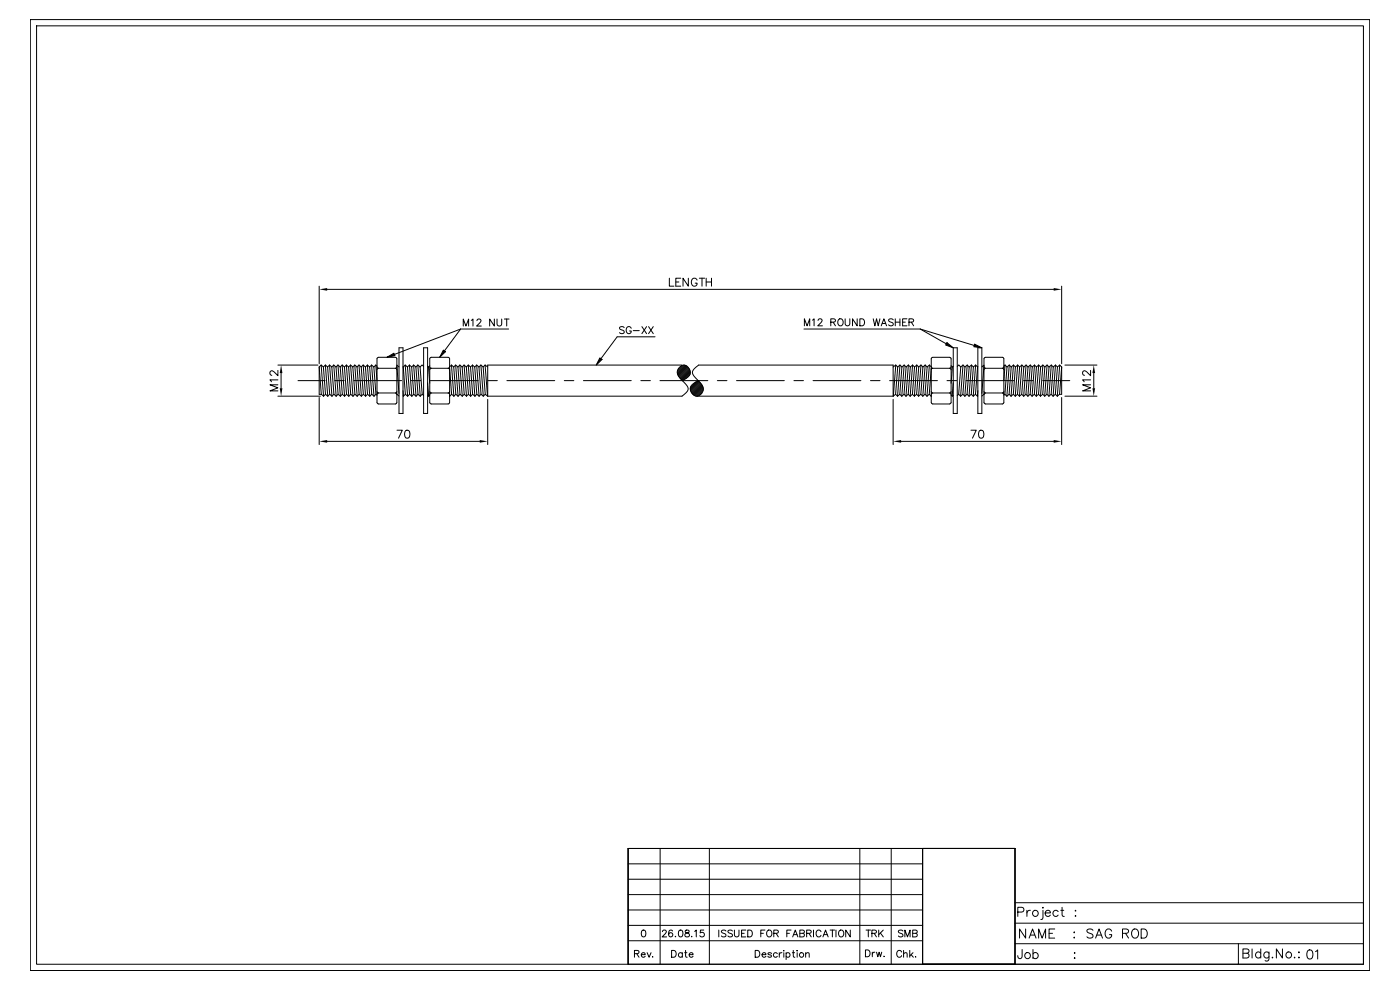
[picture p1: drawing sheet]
<svg xmlns="http://www.w3.org/2000/svg" width="420mm" height="297mm" viewBox="0 0 420 297" stroke-linecap="round" stroke-linejoin="round" font-family="sans-serif">
<g fill="none" stroke="#000" stroke-width=".3">
<path d="M9.1 5.9h401.7v285.1h-401.7zM11 7.8h397.9v281.3h-397.9zM95.7 85.8v23.3M98.1 86.8h217.9M138.1 98.7l-4.8 6.5M138.1 98.7h14.4M138.1 98.7l-19.8 7.6M138.9 97.8v-2.1l.8 2.1 .8-2.1v2.1M141.3 96.1l.5-.4v2.1M143 96.2l.4-.5 .6 .1 .2 .3-.3 .7-1 1h1.4M148.2 95.7v2.1l-1.4-2.1v2.1M149.1 95.7v1.5l.6 .6 .7-.3 .1-1.8"/>
<path d="M151.3 95.7h1.4M152 95.7v2.1M187.2 98.2l-.5-.3-.9 .3 .2 .5 1 .4 .2 .3v.3l-.5 .3-.9-.3M189.3 98.4a.77 .77 0 0 0-.9-.5 .77 .77 0 0 0-.6 .8v.5a.75 .75 0 0 0 .7 .9 .75 .75 0 0 0 .8-.9h-.5M189.9 99.1h1.8M192.5 97.9l1.4 2.1M193.9 97.9l-1.4 2.1M194.5 97.9l1.4 2.1M195.9 97.9l-1.4 2.1M200.7 83.4v2.4h1.4M202.7 84.6h.9M204.2 83.4h-1.5v2.4h1.5"/>
<path d="M206.4 83.4v2.4l-1.6-2.4v2.4M209 84a.88 .88 0 0 0-1-.6 .88 .88 0 0 0-.7 .9v.6a.86 .86 0 0 0 .9 .9 .86 .86 0 0 0 .8-.9h-.5M209.7 83.4h1.6M210.5 83.4v2.4M211.8 84.6h1.6M211.8 83.4v2.4M213.4 83.4v2.4M241.1 98.7h34.9M241.2 97.7v-2.1l.8 2.1 .8-2.1v2.1M243.6 96l.5-.4v2.1M245.3 96.1l.4-.5h.4l.4 .4-.3 .7-1 1h1.4M249.1 96.6l1.2-.1 .2-.3-.1-.4-1.3-.2v2.1"/>
<path d="M249.8 96.6l.7 1.1M251.5 95.9l.2-.2a.98 .98 0 0 1 1.2 1 .98 .98 0 0 1-1.2 .9l-.5-.7zM253.5 95.6v1.5l.6 .6 .7-.3 .1-1.8M257.1 95.6v2.1l-1.4-2.1v2.1M257.9 95.6h.7a1.12 1.12 0 0 1 .7 1.1 1.12 1.12 0 0 1-.7 1h-.7zM261.9 95.6l.5 2.1 .5-2.1 .5 2.1 .5-2.1M264.3 97.7l.8-2.1 .8 2.1M264.6 97h1M267.9 95.9l-.5-.3-.9 .3 .2 .5 1 .4 .2 .3v.3l-.5 .3-.9-.3M268.5 95.6v2.1M268.5 96.6h1.4M269.9 95.6v2.1"/>
<path d="M270.7 96.6h.8M272 95.6h-1.3v2.1h1.3M272.6 96.6l1.2-.1 .2-.3-.1-.4-1.3-.2v2.1M273.3 96.6l.7 1.1M276 98.7l7.8 4.4M276 98.7l16.2 4.9M318.4 85.8v23.3M83.3 115.4h-2.3l2.3 .9-2.3 .9h2.3M83.3 113.9h-2.3l.4 .6M83.3 111.1v1.6l-1.1-1.2-.8-.3-.4 .4v.5l.5 .4M83.3 109.5h12.1M83.3 118.8h12.8"/>
<path d="M84.3 111.9v4.5M89.4 114.1h8.1M95.7 110v8.2h.7M95.7 119.2v14.1M95.7 110l.7 8.2M96.3 109.5l.7 9.3M96.3 109.5l-.6 .5M96.3 109.5l.7 .5M96.4 118.2l.6 .6M97 110l.6 8.2M97.6 109.5l.7 9.3M97.6 109.5l.6 .5"/>
<path d="M97.6 109.5l-.6 .5M97.6 118.2l-.6 .6M97.6 118.2l.7 .6M98.2 110l.7 8.2M98.8 109.5l.8 9.3M98.8 109.5l.7 .5M98.8 109.5l-.6 .5M98.9 118.2l-.6 .6M98.9 118.2l.7 .6M99.5 110l.6 8.2M100.1 109.5l.7 9.3M100.1 109.5l.7 .5"/>
<path d="M100.1 109.5l-.6 .5M100.1 118.2l-.5 .6M100.1 118.2l.7 .6M100.4 114.1h2.8M100.8 110l.6 8.2M101.4 109.5l-.6 .5M101.4 109.5l.7 9.3M101.4 109.5l.6 .5M101.4 118.2l-.6 .6M101.4 118.2l.7 .6M102 110l.7 8.2M102.6 109.5l.7 9.3"/>
<path d="M102.6 109.5l.7 .5M102.6 109.5l-.6 .5M102.7 118.2l.6 .6M102.7 118.2l-.6 .6M103.3 110l.6 8.2M103.9 109.5l.7 9.3M103.9 109.5l.6 .5M103.9 109.5l-.6 .5M103.9 118.2l.7 .6M103.9 118.2l-.6 .6M104.5 110l.7 8.2M105.1 109.5l.8 9.3"/>
<path d="M105.1 109.5l.7 .5M105.1 109.5l-.6 .5M105.2 118.2l-.6 .6M105.2 118.2l.7 .6M105.8 110l.6 8.2M106.1 114.1h14.3M106.4 109.5l.7 9.3M106.4 109.5l-.6 .5M106.4 109.5l.7 .5M106.4 118.2l-.5 .6M106.4 118.2l.7 .6M107.1 110l.6 8.2"/>
<path d="M107.7 109.5l.7 9.3M107.7 109.5l.6 .5M107.7 109.5l-.6 .5M107.7 118.2l-.6 .6M107.7 118.2l.7 .6M108.3 110l.7 8.2M108.9 109.5l.7 9.3M108.9 109.5l.7 .5M108.9 109.5l-.6 .5M109 118.2l-.6 .6M109 118.2l.6 .6M109.6 110l.6 8.2"/>
<path d="M110.2 109.5l.7 9.3M110.2 109.5l.7 .5M110.2 109.5l-.6 .5M110.2 118.2l-.6 .6M110.2 118.2l.7 .6M110.9 110l.6 8.2M111.4 109.5l.7 .5M111.4 109.5l.8 9.3M111.4 109.5l-.5 .5M111.5 118.2l.7 .6M111.5 118.2l-.6 .6M112.1 110l.6 8.2"/>
<path d="M112.7 109.5l.4 4.6M112.7 109.5l.4 .3M112.7 109.5l-.6 .5M112.7 118.2l-.5 .6M112.7 118.2l.4 .3M113.1 117.4l.4 .4M113.1 110l.4 .4M113.2 107.3l5.4-.2 .4 .5v13.1l-.4 .4h-5.1l-.4-.4zM113.5 117.8l-.4 .5M113.5 110.4l-.4 .5M113.5 117.8h5.1M113.5 110.4h5.1"/>
<path d="M116 107.1l2.1-1.2 .3 .8zM118.6 117.8l.4 .5M118.6 110.4l.4 .5M119 117.4l-.4 .4M119 110l-.4 .4M119 109.6l.7 8.4M119 118.3l.7 .4M119 109.5l.7 .5M119.7 104.3h1.2v19.7h-1.2zM120.9 117.2l.1 1.6M120.9 118.7l.1 .1M120.9 110h.1"/>
<path d="M120.9 110l.7 8.2M121.5 109.5l.7 9.3M121.5 109.5l.7 .5M121.5 109.5l-.6 .5M121.6 118.2l-.6 .6M121.6 118.2l.6 .6M122.2 110l.6 8.2M122.8 109.5l.7 9.3M122.8 109.5l.7 .5M122.8 109.5l-.6 .5M122.8 118.2l-.6 .6M122.8 118.2l.7 .6"/>
<path d="M123.3 114.1h2.9M123.5 110l.6 8.2M124 109.5l.7 .5M124 109.5l.8 9.3M124 109.5l-.5 .5M124.1 118.2l-.6 .6M124.1 118.2l.7 .6M124.7 110l.7 8.2M125.3 109.5l.7 9.3M125.3 109.5l.7 .5M125.3 109.5l-.6 .5M125.4 118.2l-.6 .6"/>
<path d="M125.4 118.2l.6 .6M126 110l.6 8.2M126.6 118.2l.4 .4M126.6 118.2l-.6 .6M127 104.3h1.2v19.7h-1.2zM127 109.9l-.4-.4-.6 .5M128.2 114.8l.3 4M128.2 118.5l.3 .3M128.2 109.8l.3 .2M128.5 110l.4 4.9M128.9 117.4l.4 .4M128.9 110l.4 .4"/>
<path d="M128.9 118.5l-.4 .3M128.9 109.7l-.4 .3M129 107.3l5.4-.2 .4 .5v13.1l-.4 .4h-5.1l-.4-.4zM129.1 114.1h14.3M129.3 117.8l-.4 .5M129.3 110.4l-.4 .5M129.3 117.8h5.1M129.3 110.4h5.1M133 105l.6 .5-1.7 1.6zM134.4 110.4l.4 .5M134.4 117.8l.4 .5M134.8 117.4l-.4 .4"/>
<path d="M134.8 110.4l.6 7.8M134.9 118.8h-.1M135.4 109.5l-1 .9M135.4 109.5l.7 .5M135.4 109.5l.7 9.3M135.4 118.2l-.5 .6-.1-.2M135.4 118.2l.7 .6M136.1 110l.6 8.2M136.7 109.5l.7 9.3M136.7 109.5l.6 .5M136.7 109.5l-.6 .5M136.7 118.2l.7 .6"/>
<path d="M136.7 118.2l-.6 .6M137.3 110l.7 8.2M137.9 109.5l.7 9.3M137.9 109.5l.7 .5M137.9 109.5l-.6 .5M138 118.2l.6 .6M138 118.2l-.6 .6M138.6 110l.6 8.2M139.2 109.5l.7 9.3M139.2 109.5l.6 .5M139.2 109.5l-.6 .5M139.2 118.2l-.6 .6"/>
<path d="M139.2 118.2l.7 .6M139.8 110l.7 8.2M140.4 109.5l.8 9.3M140.4 109.5l.7 .5M140.4 109.5l-.6 .5M140.5 118.2l-.6 .6M140.5 118.2l.7 .6M141.1 110l.6 8.2M141.7 109.5l.7 9.3M141.7 109.5l-.6 .5M141.7 109.5l.7 .5M141.7 118.2l-.5 .6"/>
<path d="M141.7 118.2l.7 .6M142.4 110l.6 8.2M143 109.5l-.6 .5M143 109.5l.7 9.3M143 109.5l.6 .5M143 118.2l-.6 .6M143 118.2l.7 .6M143.6 110l.7 8.2M144.2 109.5l.7 9.3M144.2 109.5l.7 .5M144.2 109.5l-.6 .5M144.3 118.2l-.6 .6"/>
<path d="M144.3 118.2l.6 .6M144.9 110l.6 8.2M145.5 109.5l.8 .5M145.5 109.5l-.6 .5M145.5 109.5l.7 9.2M145.5 118.2l-.6 .6M145.5 118.2l.8 .6M146.3 119.8v13.5M146.3 114.1h2.8M152 114.1h14.4M169.2 114.1h2.9M175 114.1h14.3"/>
<path d="M179.9 107.3l.6 .5-1.7 1.7zM192.2 114.1h2.9M196.4 101h-11.3l-4.9 6.6M197.9 114.1h14.4M204.5 109.6l-1.2 1.2M204.5 109.5h-58.2v9.3M204.6 114.1l.6-.3a2.19 2.19 0 0 0 1.6-2.9 1.94 1.94 0 0 0-2.6-1.1 1.94 1.94 0 0 0-.9 2.7l2 2.3a1.84 1.84 0 0 1 .7 2.6l-1.5 1.4h-58.2M205 109.5l-1.9 1.8M205.3 109.5l-2.2 2.2M205.6 109.6l-2.5 2.4M205.8 109.7l-2.6 2.5M206 109.8l-2.7 2.7"/>
<path d="M206.2 110l-2.8 2.7M206.3 110.1l-2.7 2.8M206.5 110.3l-2.8 2.8M206.6 110.5l-2.7 2.8M206.8 110.7l-2.8 2.8M206.9 111l-2.7 2.7M206.9 112.3l-1.3 1.3M206.9 111.2l-2.6 2.6M207 111.5l-2.5 2.5M207 111.8l-2.2 2.2M208.7 114.5l-1.7 1.7M209 118.8h58.8"/>
<path d="M209.4 114.1l-.6 .4a2.17 2.17 0 0 0-1.6 2.9 1.94 1.94 0 0 0 2.8 1 1.94 1.94 0 0 0 .6-2.9l-1.9-2a1.84 1.84 0 0 1-.7-2.7l1.5-1.3h58.3v9.3M209.4 114.2l-2.4 2.4M209.6 114.3l-2.6 2.6M209.8 114.5l-2.7 2.6M209.9 114.7l-2.7 2.7M210.1 114.9l-2.8 2.7M210.2 115l-2.8 2.8M210.4 115.2l-2.8 2.8M210.5 115.4l-2.8 2.8M210.5 117.8l-.7 .7M210.6 115.6l-2.7 2.8M210.7 115.9l-2.6 2.6"/>
<path d="M210.8 116.1l-2.5 2.5M210.8 117.1l-1.6 1.7M210.9 116.4l-2.3 2.3M210.9 116.7l-2.1 2.1M215.1 114.1h2.9M220.9 114.1h14.3M238.1 114.1h2.9M243.8 114.1h14.4M261 114.1h2.9M266.8 114.1h14.3M267.8 119.8v13.5M268.6 118.2l.6 .6"/>
<path d="M268.6 118.2l-.8 .6M268.6 109.5l-.7 9.2M268.6 109.5l.6 .5M268.6 109.5l-.8 .5M269.2 110l-.6 8.2M269.8 118.2l.6 .6M269.8 118.2l-.6 .6M269.9 109.5l-.7 9.3M269.9 109.5l-.7 .5M269.9 109.5l.6 .5M270.5 110l-.7 8.2M271.1 118.2l.6 .6"/>
<path d="M271.1 118.2l-.7 .6M271.2 109.5l-.8 9.3M271.2 109.5l.5 .5M271.2 109.5l-.7 .5M271.7 110l-.6 8.2M272.4 118.2l-.7 .6M272.4 118.2l.6 .6M272.4 109.5l-.7 9.3M272.4 109.5l.6 .5M272.4 109.5l-.7 .5M273 110l-.6 8.2M273.6 118.2l.6 .6"/>
<path d="M273.6 118.2l-.6 .6M273.7 109.5l-.7 9.3M273.7 109.5l-.7 .5M273.7 109.5l.6 .5M274.3 110l-.7 8.2M274.9 118.2l-.7 .6M274.9 118.2l.6 .6M274.9 109.5l-.6 .5M274.9 109.5l-.7 9.3M274.9 109.5l.6 .5M275.5 110l-.6 8.2M276.1 118.2l-.6 .6"/>
<path d="M276.1 118.2l.6 .6M276.2 109.5l-.7 9.3M276.2 109.5l-.7 .5M276.2 109.5l.6 .5M276.8 110l-.7 8.2M277.4 118.2l-.7 .6M277.4 118.2l.6 .6M277.5 109.5l-.8 9.3M277.5 109.5l-.7 .5M277.5 109.5l.5 .5M278 110l-.6 8.2M278.7 118.2l.6 .6"/>
<path d="M278.7 118.2l-.7 .6M278.7 109.5l1 .9M278.7 109.5l-.7 9.3M278.7 109.5l-.7 .5M279.3 117.4l.4 .4M279.3 110.4l-.6 7.8M279.3 118.6v.2M279.3 118.8h.1M279.4 107.3l5.4-.2 .4 .5v13.1l-.4 .4h-5.1l-.4-.4zM279.7 117.8l-.4 .5M279.7 110.4l-.4 .5M279.7 117.8h5.1"/>
<path d="M279.7 110.4h5.1M284 102.8l1.9 1.5-2.3-.8zM284 114.1h2.9M284.8 117.8l.4 .5M284.8 110.4l.4 .5M285.2 117.4l-.4 .4M285.2 110l-.4 .4M285.2 118.5l.4 .3M285.2 109.7l.4 .3M285.6 110l-.4 4.9M285.9 104.3h1.2v19.7h-1.2zM285.9 114.8l-.3 4"/>
<path d="M285.9 118.5l-.3 .3M285.9 109.8l-.3 .2M287.1 109.9l.4-.4 .6 .5M287.5 118.2l-.4 .4M287.5 118.2l.6 .6M288.1 110l-.6 8.2M288.8 118.2l-.7 .6M288.8 118.2l.5 .6M288.8 109.5l-.7 9.3M288.8 109.5l-.7 .5M288.8 109.5l.6 .5M289.4 110l-.6 8.2"/>
<path d="M289.7 114.1h14.4M290 118.2l.6 .6M290 118.2l-.7 .6M290.1 109.5l-.8 9.3M290.1 109.5l-.7 .5M290.1 109.5l.5 .5M290.6 110l-.6 8.2M291.3 118.2l.6 .6M291.3 118.2l-.7 .6M291.3 109.5l-.7 9.3M291.3 109.5l-.7 .5M291.3 109.5l.6 .5"/>
<path d="M291.9 110l-.6 8.2M292.3 103.2l2.2 1.1-2.5-.3zM292.5 118.2l-.6 .6M292.5 118.2l.6 .6M292.6 109.5l-.7 9.3M292.6 109.5l-.7 .5M292.6 109.5l.6 .5M293.2 110l-.7 8.2M293.3 104.3h1.2v19.7h-1.2zM293.3 117.2l-.2 1.6M293.3 118.7l-.2 .1M293.3 110h-.1"/>
<path d="M295.1 118.2l-.6 .5M295.1 117.4l.4 .4M295.1 110l.4 .4M295.1 109.6l-.6 8.4M295.1 118.2v.1M295.1 109.5l-.6 .5M295.2 107.3l5.4-.2 .4 .5v13.1l-.4 .4h-5.1l-.4-.4zM295.5 117.8l-.4 .5M295.5 110.4l-.4 .5M295.5 117.8h5.1M295.5 110.4h5.1M300.6 117.8l.4 .5"/>
<path d="M300.6 110.4l.4 .5M301 117.4l-.4 .4M301 110l-.4 .4M301.4 118.2l.5 .6M301.4 118.2l-.4 .3M301.4 109.5l-.4 4.6M301.4 109.5l-.4 .3M301.4 109.5l.6 .5M302 110l-.6 8.2M302.6 118.2l-.7 .6M302.6 118.2l.6 .6M302.7 109.5l-.8 9.3"/>
<path d="M302.7 109.5l-.7 .5M302.7 109.5l.6 .5M303.3 110l-.7 8.2M303.9 118.2l.6 .6M303.9 118.2l-.7 .6M303.9 109.5l-.7 9.3M303.9 109.5l.6 .5M303.9 109.5l-.6 .5M304.5 110l-.6 8.2M305.1 118.2l.6 .6M305.1 118.2l-.6 .6M305.2 109.5l-.7 9.3"/>
<path d="M305.2 109.5l-.7 .5M305.2 109.5l.6 .5M305.8 110l-.7 8.2M306.4 118.2l.6 .6M306.4 118.2l-.7 .6M306.5 109.5l-.8 9.3M306.5 109.5l.5 .5M306.5 109.5l-.7 .5M307 114.1h2.8M307 110l-.6 8.2M307.7 118.2l.6 .6M307.7 118.2l-.7 .6"/>
<path d="M307.7 109.5l-.7 9.3M307.7 109.5l.6 .5M307.7 109.5l-.7 .5M308.3 110l-.6 8.2M308.9 118.2l.6 .6M308.9 118.2l-.6 .6M309 109.5l-.7 9.3M309 109.5l-.7 .5M309 109.5l.6 .5M309.6 110l-.7 8.2M310.2 118.2l.6 .6M310.2 118.2l-.7 .6"/>
<path d="M310.2 109.5l-.7 9.3M310.2 109.5l-.6 .5M310.2 109.5l.6 .5M310.8 110l-.6 8.2M311.4 118.2l-.6 .6M311.4 118.2l.6 .6M311.5 109.5l-.7 9.3M311.5 109.5l-.7 .5M311.5 109.5l.6 .5M312.1 110l-.7 8.2M312.7 114.1h8.1M312.7 118.2l.6 .6"/>
<path d="M312.7 118.2l-.7 .6M312.8 109.5l-.8 9.3M312.8 109.5l.5 .5M312.8 109.5l-.7 .5M313.3 110l-.6 8.2M314 118.2l-.7 .6M314 118.2l.6 .6M314 109.5l-.7 9.3M314 109.5l-.7 .5M314 109.5l.6 .5M314.6 110l-.6 8.2M315.2 118.2l.6 .6"/>
<path d="M315.2 118.2l-.6 .6M315.3 109.5l-.7 9.3M315.3 109.5l-.7 .5M315.3 109.5l.6 .5M315.9 110l-.7 8.2M316.5 118.2l-.7 .6M316.5 118.2l.6 .6M316.5 109.5l-.7 9.3M316.5 109.5l-.6 .5M316.5 109.5l.6 .5M317.1 110l-.6 8.2M317.8 118.2l-.7 .6"/>
<path d="M317.8 109.5l-.7 9.3M317.8 109.5l.6 .5M317.8 109.5l-.7 .5M318.4 110v8.2h-.6M318.4 119.2v14.1M318.4 110l-.6 8.2M319.4 109.5h9.6M319.4 118.8h9.6M327.1 115.4h-2.4l2.4 .9-2.4 .9h2.4M327.1 113.9h-2.4l.4 .6M327.1 111.1v1.6l-1.2-1.2-.8-.3-.4 .4v.5l.5 .4M328 111.9v4.5"/>
<path d="M98.1 132.3h45.8M119.1 129h1.6l-1.2 2.4M121.7 129.1a.78 .78 0 0 1 1.1 .4 1.12 1.12 0 0 1 .1 1.3 1.12 1.12 0 0 1-1.2 .5 1.85 1.85 0 0 1 0-2.2zM270.2 132.3h45.8M291.2 129h1.6l-1.2 2.4M293.8 129.1a.78 .78 0 0 1 1.1 .4 1.12 1.12 0 0 1 .1 1.3 1.12 1.12 0 0 1-1.2 .5 1.85 1.85 0 0 1 0-2.2zM188.4 259h88.3M198 254.4v34.7M212.7 254.4v34.7M257.9 254.4v34.7M267.3 254.4v34.7M276.7 254.4v34.7"/>
<path d="M188.4 263.6h88.3M188.4 268.3h88.3M188.4 272.9h88.3M188.4 277.5h88.3M192.6 279a.67 .67 0 0 1 1 .3l.1 .5a.88 .88 0 0 1-.8 1.1 1.31 1.31 0 0 1-.3-1.9zM198.7 279.4l.3-.5h.4l.4 .4-.3 .7-.9 .9h1.3M201.7 279.2l-.1-.2a.67 .67 0 0 0-1 .3 1.2 1.2 0 0 0 .5 1.6 .64 .64 0 0 0 .7-.5 .64 .64 0 0 0-.6-.7 .64 .64 0 0 0-.7 .6M203.7 279a.67 .67 0 0 1 1 .3l.1 .5a.88 .88 0 0 1-.8 1.1 1.31 1.31 0 0 1-.3-1.9zM205.6 279v.6l.9 .3 .3 .4a.68 .68 0 0 1-.7 .7 .68 .68 0 0 1-.7-.7l.3-.4 .9-.3 .1-.4a.77 .77 0 0 0-1.1-.2zM208.3 279.3l.5-.4v2M211.1 278.9h-1l-.1 .9a.72 .72 0 0 1 1.1-.1 .72 .72 0 0 1-.2 1.1 .72 .72 0 0 1-1-.3M215.6 278.9v2"/>
<path d="M217.7 279.2l-.5-.3-.9 .3 .2 .5 1 .4 .2 .3v.2l-.5 .3-.9-.3M219.7 279.2l-.5-.3-.9 .3 .2 .5 1 .4 .2 .3v.2l-.5 .3-.9-.3M220.2 278.9v1.5l.6 .5 .7-.3 .1-1.7M222.4 279.9h.8M223.7 278.9h-1.3v2h1.3M224.2 278.9h.7a1.09 1.09 0 0 1 .7 1 1.09 1.09 0 0 1-.7 1h-.7zM228.2 279.9h.7M229.4 278.9h-1.2v2M230.3 279a.96 .96 0 0 1 1.2 .9 .96 .96 0 0 1-1.2 .9l-.4-.6 .1-.8zM232.1 279.9l1.1-.1 .2-.3-.1-.4-1.2-.2v2M232.7 279.9l.7 1M236 279.9h.7"/>
<path d="M237.2 278.9h-1.2v2M239.9 279.9l1.2 .2 .1 .4-.5 .4h-.8v-2l1.2 .2v.6l-.4 .2M241.9 279.9l1.2-.1 .2-.3-.1-.4-1.3-.2v2M242.6 279.9l.7 1M244 278.9v2M246.2 279.4a.75 .75 0 0 0-.9-.5 .75 .75 0 0 0-.6 .8v.5a.75 .75 0 0 0 .6 .7 .75 .75 0 0 0 .9-.5M248.9 278.9h1.4M249.6 278.9v2M250.7 278.9v2M251.7 279.2l.2-.2a.96 .96 0 0 1 1.2 .9 .96 .96 0 0 1-1.2 .9l-.4-.6zM255 278.9v2l-1.4-2v2M259.7 278.9h1.4"/>
<path d="M260.4 278.9v2M261.5 279.9l1.1-.1 .2-.3-.1-.4-1.2-.2v2M262.2 279.9l.6 1M263.5 278.9v2M264 279.8l.9 1.1M264.9 278.9l-1.4 1.4M270.8 279.2l-.5-.3-.9 .3 .2 .5 1 .4 .2 .3v.2l-.5 .3-.9-.3M273.7 279.9l1.3 .2 .1 .4-.5 .4h-.9v-2l1.3 .2 .1 .4-.5 .4M304.4 270.7h104.5v18.4h-220.5v-34.7h116v34.7M304.4 276.8h104.5M305.2 273.5h1.2a.72 .72 0 0 0 .7-.7 .72 .72 0 0 0-.7-.7h-1.2v2.7M307.6 278.6v2.7l-1.8-2.7v2.7"/>
<path d="M308 273v1.8M309 273a.88 .88 0 0 0-1 .7M312.8 272.1v.2zM312.8 273v2.2l-.1 .4-.6 .1M313.4 273.7h1.6a.84 .84 0 0 0-1.2-.7 .84 .84 0 0 0-.2 1.4 .83 .83 0 0 0 1.4 0M314.6 279.9h1M316.3 278.6h-1.7v2.7h1.7M317.3 273.4a.87 .87 0 0 0-1.3-.2 .87 .87 0 0 0 0 1.3 .87 .87 0 0 0 1.3-.1M318.1 273h.9M318.5 272.1v2.2l.1 .4 .6 .1M322 279.6h.3zM322.4 273.1h.3z"/>
<path d="M322.4 274.7h.3zM327.8 279a1.03 1.03 0 0 0-1-.5 1.03 1.03 0 0 0-.8 .7l.2 .4 1.3 .5 .3 .8a1.2 1.2 0 0 1-1.8 0M333.4 279.2a1 1 0 0 0-1.2-.6 1 1 0 0 0-.8 1v.7a.98 .98 0 0 0 1 1 .98 .98 0 0 0 1-1h-.7M336.6 279.9l1.6-.2 .2-.4-.1-.5-.5-.2h-1.2v2.7M337.5 279.9l.9 1.4M339.6 279a1.01 1.01 0 0 1 1.2-.4 1.01 1.01 0 0 1 .6 1v.7a1.04 1.04 0 0 1-1 1 1.04 1.04 0 0 1-1-1zM342.2 278.6h.9a1.46 1.46 0 0 1 1 1.3 1.46 1.46 0 0 1-1 1.4h-.9zM188.4 282.1h88.3M190.3 286l1.1-.1 .2-.3-.1-.4-1.2-.2v2M191 286l.6 1M192.3 286.3h1.2a.66 .66 0 0 0-.7-.6 .66 .66 0 0 0-.6 .7 .66 .66 0 0 0 .6 .6l.7-.3M194.1 285.7l.6 1.3 .5-1.3"/>
<path d="M195.7 286.8l.1 .1M201.4 285h.7a1.09 1.09 0 0 1 .7 1 1.09 1.09 0 0 1-.7 1h-.7zM202.6 280.7l.1 .1M204.6 286a.65 .65 0 0 0-.9-.1 .65 .65 0 0 0 0 .9 .65 .65 0 0 0 .9-.1M204.6 285.7v1.3M205.3 285.7h.7M205.6 285v1.6l.1 .3 .4 .1M206.7 286.3h1.1a.66 .66 0 0 0-.7-.6 .66 .66 0 0 0-.6 .7 .66 .66 0 0 0 .7 .6l.6-.3M207.4 280.7l.1 .1M226.5 285h.7a1.09 1.09 0 0 1 .7 1 1.09 1.09 0 0 1-.7 1h-.7zM228.5 286.3h1.2a.66 .66 0 0 0-.7-.6 .66 .66 0 0 0-.6 .7 .66 .66 0 0 0 .6 .6l.7-.3M231.4 286l-.4-.3-.7 .3 1 .5v.4l-.6 .1-.4-.3"/>
<path d="M233.1 286a.65 .65 0 0 0-.9-.1 .65 .65 0 0 0 0 .9 .65 .65 0 0 0 .9-.1M233.7 285.7v1.3M234.5 285.7l-.5 .1-.3 .5M235.1 285v.2zM235.1 285.7v1.3M235.7 286a.65 .65 0 0 1 1-.1 .65 .65 0 0 1 0 .9 .65 .65 0 0 1-1-.1M235.7 285.7v2M237.6 285.7h.7M237.7 280.9l.8-2 .8 2M237.9 285v1.6l.1 .3 .4 .1M238 280.3h1M239.1 285v.2z"/>
<path d="M239.1 285.7v1.3M241.6 286.1l.5-.4 .5 .1 .1 1.2M241.6 285.7v1.3M246.8 280.9l.8-2 .8 2M247.1 280.3h1M259.5 284.8h.7a1.09 1.09 0 0 1 .7 1.1 1.09 1.09 0 0 1-.7 1h-.7zM261.6 285.5v1.4M262.4 285.5l-.5 .1-.3 .5M262.9 285.5l.4 1.4 .3-1.4 .4 1.4 .4-1.4M265.1 286.7l.1 .1M270.4 285.5a.75 .75 0 0 0-.9-.5 .75 .75 0 0 0-.6 .8v.5a.75 .75 0 0 0 .6 .7 .75 .75 0 0 0 .9-.5M271 286.1l.5-.4 .5 .1 .1 1.2"/>
<path d="M271 285v2M271.4 280.9v-2l.7 2 .8-2v2M272.8 285v2M273.2 286.3l.7 .7M273.8 285.7l-1 .9M274.6 286.8l.1 .1M276.7 289.1h27.7M304.4 283h104.5M306.5 284.7l-.1 2.5-.4 .3-.5-.2-.3-.8M308.6 281.3l1.1-2.7 1 2.7M309 280.4h1.3M309.8 286a.87 .87 0 0 1 1.3-.1 .87 .87 0 0 1 0 1.3 .87 .87 0 0 1-1.3-.1"/>
<path d="M309.8 284.7v2.8M311.5 281.3v-2.7l1 2.7 1.1-2.7v2.7M322 281.2h.3zM322.2 285.8h.2zM322.2 287.3h.2zM328.6 281.3l1-2.7 1 2.7M328.9 280.4h1.4M371.4 283v6.1M372.8 285.8h1.1a.72 .72 0 0 1 .7 .8 .72 .72 0 0 1-.7 .7h-1.1v-2.8h1.1l.5 .3 .2 .5-.7 .5M375.5 284.5v2.8M378.1 285.8a.87 .87 0 0 0-1.3-.1 .87 .87 0 0 0 0 1.3 .87 .87 0 0 0 1.3-.1M378.1 284.5v2.8"/>
<path d="M380.6 285.4v2.1a.72 .72 0 0 1-.5 .7 .72 .72 0 0 1-.7-.1M380.6 285.8a.87 .87 0 0 0-1.3-.1 .87 .87 0 0 0 0 1.3 .87 .87 0 0 0 1.3-.1M381.6 287v.3l.1-.2M384.6 284.5v2.8l-1.8-2.8v2.8M388.2 287l-.1 .1h.3M389.4 285.6h.3zM389.4 287.1h.3zM392.3 285a.89 .89 0 0 1 1.3 .4 1.38 1.38 0 0 1-.9 2.2 1.75 1.75 0 0 1-.4-2.6zM394.5 285.4l.7-.6v2.8"/>
<circle cx="310.5" cy="273.8" r=".9"/>
<circle cx="240.4" cy="286.3" r=".68"/>
<circle cx="308.2" cy="286.5" r=".9"/>
<circle cx="386.5" cy="286.3" r=".9"/>
</g>
<g fill="#000">
<path d="M95.7 86.8l2.4-.4v.8zM316 86.4l2.4 .4-2.4 .4zM83.9 116.4h.8l-.4 2.4zM84.3 109.5l.4 2.4h-.8zM116 107.1l2.1-1.2 .3 .8zM133 105l.6 .5-1.7 1.6zM179.9 107.3l.6 .5-1.7 1.7zM284 102.8l1.9 1.5-2.3-.8zM292.3 103.2l2.2 1.1-2.5-.3zM327.6 116.4h.8l-.4 2.4zM328 109.5l.4 2.4h-.8zM95.7 132.3l2.4-.4v.8z"/>
<path d="M143.9 131.9l2.4 .4-2.4 .4zM267.8 132.3l2.4-.4v.8zM316 131.9l2.4 .4-2.4 .4z"/>
</g>
</svg>
